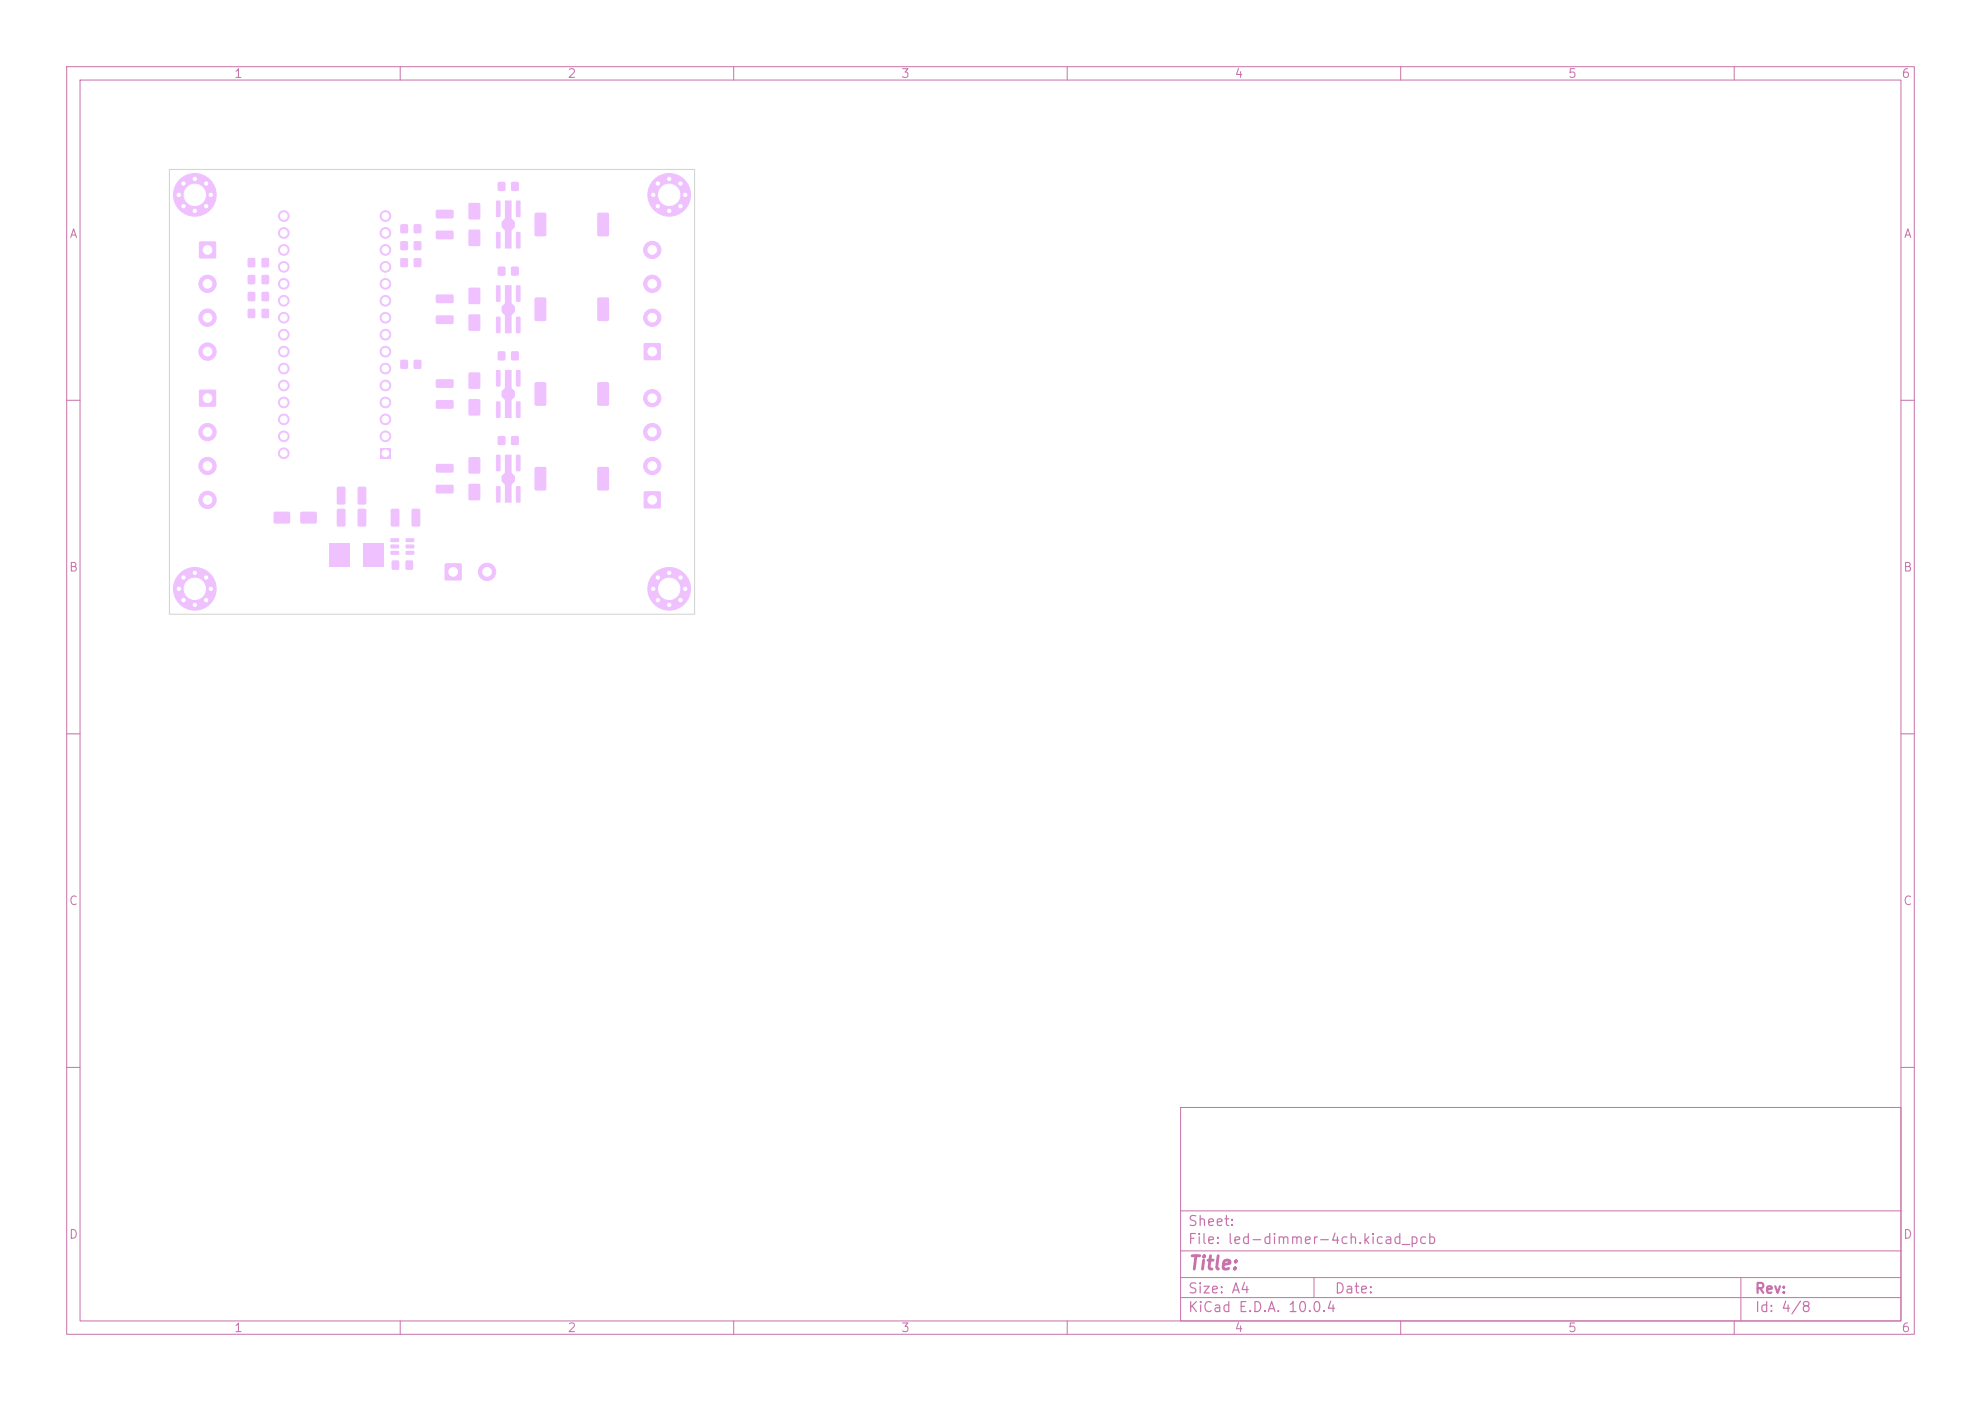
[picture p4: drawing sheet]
<svg xmlns="http://www.w3.org/2000/svg" width="297mm" height="210mm" viewBox="0 0 297 210" stroke-linecap="round" stroke-linejoin="round" font-family="sans-serif">
<defs><g id="words">
<text font-size="2" fill="#c872ab" x="178" y="190.8">Title:</text>
<g font-size="1.5" fill="#c872ab">
<text x="178" y="184.2">Sheet:</text>
<text x="178" y="186.9">File: led-dimmer-4ch.kicad_pcb</text>
<text x="178" y="197.1">KiCad E.D.A. 10.0.4</text>
<text x="178" y="194.3">Size: A4</text>
<text x="200" y="194.3">Date:</text>
<text x="263" y="194.3">Rev:</text>
<text x="263" y="197.1">Id: 4/8</text>
</g>
<g font-size="1.3" fill="#c872ab">
<text x="35" y="12">1</text>
<text x="85" y="12">2</text>
<text x="135" y="12">3</text>
<text x="185" y="12">4</text>
<text x="235" y="12">5</text>
<text x="285" y="12">6</text>
<text x="10.3" y="36">A</text>
<text x="285.4" y="36">A</text>
<text x="10.3" y="86">B</text>
<text x="285.3" y="86">B</text>
<text x="10.3" y="136">C</text>
<text x="285.3" y="136">C</text>
<text x="10.3" y="186">D</text>
<text x="285.3" y="186">D</text>
<text x="35" y="200">1</text>
<text x="85" y="200">2</text>
<text x="135" y="200">3</text>
<text x="185" y="200">4</text>
<text x="235" y="200">5</text>
<text x="285" y="200">6</text>
</g>
</g></defs>
<g fill="none" stroke="#c872ab" stroke-width=".15">
<path d="M10 10h277v190h-277zM12 12h273v186h-273zM60 10v2M110 10v2M160 10v2M210 10v2M260 10v2M10 60h2M285 60h2M10 110h2M285 110h2M10 160h2"/>
<path d="M177 166h108v32h-108zM285 160h2M60 198v2M110 198v2M160 198v2M177 194.5h108M177 191.5h108M177 187.5h108M177 181.5h108M197 191.5v3M210 198v2M260 198v2"/>
<path d="M261 191.5v6.5"/>
</g>
<g fill="#efc1ff">
<path d="M89.6 44.6h1.5l.2 .1v3.2l-.1 .2h-1.4l-.2-.1z"/>
<path d="M80.2 44.6h1.5l.2 .1v3.2l-.1 .2h-1.4l-.2-.1z"/>
<path d="M60.8 82.6h1.2l.1 .5-.1 .1h-1.1l-.1-.2z"/>
<path d="M60.8 81.7l1.2-.1 .1 .5-.1 .1h-1.1l-.1-.1z"/>
<path d="M60.8 80.7h1.2l.1 .5-.1 .1h-1.1l-.1-.2z"/>
<path d="M58.6 80.7h1.2v.5l-.1 .1h-1.1l-.1-.2z"/>
<path d="M58.6 81.7l1.2-.1v.5l-.1 .1h-1.1l-.1-.1z"/>
<path d="M58.6 82.6h1.2v.5l-.1 .1h-1.1l-.1-.2z"/>
<path d="M89.6 31.9h1.5l.2 .1v3.2l-.1 .2h-1.4l-.2-.1z"/>
<path d="M80.2 31.9h1.5l.2 .1v3.2l-.1 .2h-1.4l-.2-.1z"/>
<path d="M60.1 54h1v1.2h-1z"/>
<path d="M62.1 54h1v1.2h-1z"/>
<path d="M96.6 51.5h2.4v2.4h-2.4z"/>
</g>
<g fill="#efc1ff" stroke="#efc1ff" stroke-width=".15">
<circle cx="97.8" cy="47.6" r="1.3"/>
<circle cx="97.8" cy="42.5" r="1.3"/>
<circle cx="97.8" cy="37.5" r="1.3"/>
</g>
<g fill="#efc1ff">
<path d="M50.6 73l1-.1 .2 .2v2.3l-.1 .2h-1l-.2-.1z"/>
<path d="M53.7 73l1-.1 .2 .2v2.3l-.1 .2h-.9l-.3-.1z"/>
<path d="M74.4 72.9h.5l.1 .1v2.2l-.1 .1-.4 .1-.1-.2z"/>
<path d="M75.7 68.2h1v2.7l.5 .5v.8l-.5 .5v2.7h-1v-2.7l-.5-.5v-.8l.5-.5z"/>
<path d="M77.4 72.9h.5l.1 .1v2.2l-.1 .1-.4 .1-.1-.2z"/>
<path d="M77.4 68.2h.5l.1 .1v2.2l-.1 .1-.4 .1-.1-.2z"/>
<path d="M74.4 68.2h.5l.1 .1v2.2l-.1 .1-.4 .1-.1-.2z"/>
<path d="M74.7 27.3h1v1.3h-1z"/>
<path d="M76.7 27.3h1v1.3h-1z"/>
<path d="M50.6 76.3l1-.1 .2 .2v2.3l-.1 .2h-1l-.2-.1z"/>
<path d="M53.7 76.3l1-.1 .2 .2v2.3l-.1 .2h-.9l-.3-.1z"/>
<path d="M70.3 43.2h1.6v2.3h-1.6z"/>
<path d="M70.3 47.2h1.6v2.3h-1.6z"/>
<path d="M74.4 34.8h.5l.1 .1v2.2l-.1 .1-.4 .1-.1-.2z"/>
<path d="M75.7 30.1h1v2.7l.5 .5v.8l-.5 .5v2.7h-1v-2.7l-.5-.5v-.8l.5-.5z"/>
<path d="M77.4 34.8h.5l.1 .1v2.2l-.1 .1-.4 .1-.1-.2z"/>
<path d="M77.4 30.1h.5l.1 .1v2.2l-.1 .1-.4 .1-.1-.2z"/>
<path d="M74.4 30.1h.5l.1 .1v2.2l-.1 .1-.4 .1-.1-.2z"/>
<path d="M74.7 65.4h1v1.3h-1z"/>
<path d="M76.7 65.4h1v1.3h-1z"/>
<path d="M29.9 36.2h2.4v2.5h-2.4z"/>
</g>
<g fill="#efc1ff" stroke="#efc1ff" stroke-width=".15">
<circle cx="31.1" cy="42.5" r="1.3"/>
<circle cx="31.1" cy="47.6" r="1.3"/>
<circle cx="31.1" cy="52.7" r="1.3"/>
</g>
<g fill="#efc1ff">
<path d="M37.2 38.7h1v1.3h-1z"/>
<path d="M39.3 38.7h1v1.3h-1z"/>
<path d="M65.4 69.6l2.5-.1 .1 .3v.9l-.2 .2-2.3-.1-.2-.2z"/>
<path d="M65.4 72.7h2.5l.1 .2v.9l-.2 .2h-2.3l-.2-.3z"/>
<path d="M96.6 73.7h2.4v2.5h-2.4z"/>
</g>
<g fill="#efc1ff" stroke="#efc1ff" stroke-width=".15">
<circle cx="97.8" cy="69.8" r="1.3"/>
<circle cx="97.8" cy="64.8" r="1.3"/>
<circle cx="97.8" cy="59.7" r="1.3"/>
</g>
<g fill="#efc1ff">
<path d="M65.4 44.2l2.5-.1 .1 .3v.9l-.2 .2-2.3-.1-.2-.2z"/>
<path d="M65.4 47.3h2.5l.1 .2v.9l-.2 .2h-2.3l-.2-.3z"/>
</g>
<g fill="#efc1ff" stroke="#efc1ff" stroke-width=".15">
<circle cx="97.9" cy="29.2" r=".4"/>
<circle cx="98.6" cy="27.5" r=".4"/>
<circle cx="98.6" cy="30.9" r=".4"/>
<circle cx="100.3" cy="26.8" r=".4"/>
<circle cx="100.3" cy="29.2" r="3.2"/>
<circle cx="100.3" cy="31.6" r=".4"/>
<circle cx="102" cy="27.5" r=".4"/>
<circle cx="102" cy="30.9" r=".4"/>
<circle cx="102.7" cy="29.2" r=".4"/>
<circle cx="26.8" cy="29.2" r=".4"/>
<circle cx="27.5" cy="27.5" r=".4"/>
<circle cx="27.5" cy="30.9" r=".4"/>
<circle cx="29.2" cy="26.8" r=".4"/>
<circle cx="29.2" cy="29.2" r="3.2"/>
<circle cx="29.2" cy="31.6" r=".4"/>
<circle cx="30.9" cy="27.5" r=".4"/>
<circle cx="30.9" cy="30.9" r=".4"/>
<circle cx="31.6" cy="29.2" r=".4"/>
</g>
<g fill="#efc1ff">
<path d="M41.1 76.8h2.3v1.6h-2.3z"/>
<path d="M45.1 76.8h2.3v1.6h-2.3z"/>
</g>
<g fill="#efc1ff" stroke="#efc1ff" stroke-width=".15">
<circle cx="97.9" cy="88.3" r=".4"/>
<circle cx="98.6" cy="86.6" r=".4"/>
<circle cx="98.6" cy="90" r=".4"/>
<circle cx="100.3" cy="85.9" r=".4"/>
<circle cx="100.3" cy="88.3" r="3.2"/>
<circle cx="100.3" cy="90.7" r=".4"/>
<circle cx="102" cy="86.6" r=".4"/>
<circle cx="102" cy="90" r=".4"/>
<circle cx="102.7" cy="88.3" r=".4"/>
</g>
<path d="M66.7 84.5h2.5v2.5h-2.5z" fill="#efc1ff"/>
<circle cx="73" cy="85.7" r="1.3" fill="#efc1ff" stroke="#efc1ff" stroke-width=".15"/>
<g fill="#efc1ff">
<path d="M70.3 30.5h1.6v2.3h-1.6z"/>
<path d="M70.3 34.5h1.6v2.3h-1.6z"/>
<path d="M60.1 33.7h1v1.2h-1z"/>
<path d="M62.1 33.7h1v1.2h-1z"/>
<path d="M37.2 43.8h1v1.3h-1z"/>
<path d="M39.3 43.8h1v1.3h-1z"/>
<path d="M70.3 55.9h1.6v2.3h-1.6z"/>
<path d="M70.3 59.9h1.6v2.3h-1.6z"/>
<path d="M65.4 31.5l2.5-.1 .1 .3v.9l-.2 .2-2.3-.1-.2-.2z"/>
<path d="M65.4 34.6h2.5l.1 .2v.9l-.2 .2h-2.3l-.2-.3z"/>
<path d="M58.8 84.1h1v1.3h-1z"/>
<path d="M60.8 84.1h1.1v1.3h-1.1z"/>
<path d="M37.2 41.3h1v1.3h-1z"/>
<path d="M39.3 41.3h1v1.3h-1z"/>
<path d="M89.6 57.3h1.5l.2 .1v3.2l-.1 .2h-1.4l-.2-.1z"/>
<path d="M80.2 57.3h1.5l.2 .1v3.2l-.1 .2h-1.4l-.2-.1z"/>
<path d="M54.5 81.4h3v3.5h-3z"/>
<path d="M49.5 81.4h3v3.5h-3z"/>
<path d="M74.7 40h1v1.3h-1z"/>
<path d="M76.7 40h1v1.3h-1z"/>
<path d="M61.8 76.3l1-.1 .2 .2v2.3l-.1 .2h-1l-.2-.1z"/>
<path d="M58.6 76.3l1-.1 .3 .2v2.3l-.2 .2h-.9l-.2-.1z"/>
<path d="M37.2 46.3h1v1.3h-1z"/>
<path d="M39.3 46.3h1v1.3h-1z"/>
<path d="M70.3 68.6h1.6v2.3h-1.6z"/>
<path d="M70.3 72.6h1.6v2.3h-1.6z"/>
<path d="M65.4 56.9l2.5-.1 .1 .3v.9l-.2 .2-2.3-.1-.2-.2z"/>
<path d="M65.4 60h2.5l.1 .2v.9l-.2 .2h-2.3l-.2-.3z"/>
<path d="M89.6 70h1.5l.2 .1v3.2l-.1 .2h-1.4l-.2-.1z"/>
<path d="M80.2 70h1.5l.2 .1v3.2l-.1 .2h-1.4l-.2-.1z"/>
<path d="M74.4 47.5h.5l.1 .1v2.2l-.1 .1-.4 .1-.1-.2z"/>
<path d="M75.7 42.8h1v2.7l.5 .5v.8l-.5 .5v2.7h-1v-2.7l-.5-.5v-.8l.5-.5z"/>
<path d="M77.4 47.5h.5l.1 .1v2.2l-.1 .1-.4 .1-.1-.2z"/>
<path d="M77.4 42.8h.5l.1 .1v2.2l-.1 .1-.4 .1-.1-.2z"/>
<path d="M74.4 42.8h.5l.1 .1v2.2l-.1 .1-.4 .1-.1-.2z"/>
<path d="M74.4 60.2h.5l.1 .1v2.2l-.1 .1-.4 .1-.1-.2z"/>
<path d="M75.7 55.5h1v2.7l.5 .5v.8l-.5 .5v2.7h-1v-2.7l-.5-.5v-.8l.5-.5z"/>
<path d="M77.4 60.2h.5l.1 .1v2.2l-.1 .1-.4 .1-.1-.2z"/>
<path d="M77.4 55.5h.5l.1 .1v2.2l-.1 .1-.4 .1-.1-.2z"/>
<path d="M74.4 55.5h.5l.1 .1v2.2l-.1 .1-.4 .1-.1-.2z"/>
</g>
<g fill="#efc1ff" stroke="#efc1ff" stroke-width=".15">
<circle cx="26.8" cy="88.3" r=".4"/>
<circle cx="27.5" cy="86.6" r=".4"/>
<circle cx="27.5" cy="90" r=".4"/>
<circle cx="29.2" cy="85.9" r=".4"/>
<circle cx="29.2" cy="88.3" r="3.2"/>
<circle cx="29.2" cy="90.7" r=".4"/>
<circle cx="30.9" cy="86.6" r=".4"/>
<circle cx="30.9" cy="90" r=".4"/>
<circle cx="31.6" cy="88.3" r=".4"/>
</g>
<g fill="#efc1ff">
<path d="M60.1 36.2h1v1.3h-1z"/>
<path d="M62.1 36.2h1v1.3h-1z"/>
<path d="M57 67.1h1.6v1.6h-1.6z"/>
</g>
<g fill="#efc1ff" stroke="#efc1ff" stroke-width=".15">
<circle cx="57.8" cy="65.4" r=".8"/>
<circle cx="57.8" cy="62.9" r=".8"/>
<circle cx="57.8" cy="60.3" r=".8"/>
<circle cx="57.8" cy="57.8" r=".8"/>
<circle cx="57.8" cy="55.2" r=".8"/>
<circle cx="57.8" cy="52.7" r=".8"/>
<circle cx="57.8" cy="50.2" r=".8"/>
<circle cx="57.8" cy="47.6" r=".8"/>
<circle cx="57.8" cy="45.1" r=".8"/>
<circle cx="57.8" cy="42.5" r=".8"/>
<circle cx="57.8" cy="40" r=".8"/>
<circle cx="57.8" cy="37.5" r=".8"/>
<circle cx="57.8" cy="34.9" r=".8"/>
<circle cx="57.8" cy="32.4" r=".8"/>
<circle cx="42.5" cy="32.4" r=".8"/>
<circle cx="42.5" cy="34.9" r=".8"/>
<circle cx="42.5" cy="37.5" r=".8"/>
<circle cx="42.5" cy="40" r=".8"/>
<circle cx="42.5" cy="42.5" r=".8"/>
<circle cx="42.5" cy="45.1" r=".8"/>
<circle cx="42.5" cy="47.6" r=".8"/>
<circle cx="42.5" cy="50.2" r=".8"/>
<circle cx="42.5" cy="52.7" r=".8"/>
<circle cx="42.5" cy="55.2" r=".8"/>
<circle cx="42.5" cy="57.8" r=".8"/>
<circle cx="42.5" cy="60.3" r=".8"/>
<circle cx="42.5" cy="62.9" r=".8"/>
<circle cx="42.5" cy="65.4" r=".8"/>
<circle cx="42.5" cy="67.9" r=".8"/>
</g>
<g fill="#efc1ff">
<path d="M74.7 52.7h1v1.3h-1z"/>
<path d="M76.7 52.7h1v1.3h-1z"/>
<path d="M60.1 38.7h1v1.3h-1z"/>
<path d="M62.1 38.7h1v1.3h-1z"/>
<path d="M29.9 58.5h2.4v2.4h-2.4z"/>
</g>
<g fill="#efc1ff" stroke="#efc1ff" stroke-width=".15">
<circle cx="31.1" cy="64.8" r="1.3"/>
<circle cx="31.1" cy="69.8" r="1.3"/>
<circle cx="31.1" cy="74.9" r="1.3"/>
</g>
<path d="M25.4 25.4h78.7v66.7h-78.7z" fill="none" stroke="#d0d2cd" stroke-width=".15"/>
<g fill="#fff" stroke="#fff" stroke-width=".15">
<circle cx="97.8" cy="52.7" r=".65"/>
<circle cx="97.8" cy="47.6" r=".65"/>
<circle cx="97.8" cy="42.5" r=".65"/>
<circle cx="97.8" cy="37.5" r=".65"/>
<circle cx="31.1" cy="37.5" r=".65"/>
<circle cx="31.1" cy="42.5" r=".65"/>
<circle cx="31.1" cy="47.6" r=".65"/>
<circle cx="31.1" cy="52.7" r=".65"/>
<circle cx="97.8" cy="74.9" r=".65"/>
<circle cx="97.8" cy="69.8" r=".65"/>
<circle cx="97.8" cy="64.8" r=".65"/>
<circle cx="97.8" cy="59.7" r=".65"/>
<circle cx="97.9" cy="29.2" r=".25"/>
<circle cx="98.6" cy="27.5" r=".25"/>
<circle cx="98.6" cy="30.9" r=".25"/>
<circle cx="100.3" cy="26.8" r=".25"/>
<circle cx="100.3" cy="29.2" r="1.6"/>
<circle cx="100.3" cy="31.6" r=".25"/>
<circle cx="102" cy="27.5" r=".25"/>
<circle cx="102" cy="30.9" r=".25"/>
<circle cx="102.7" cy="29.2" r=".25"/>
<circle cx="26.8" cy="29.2" r=".25"/>
<circle cx="27.5" cy="27.5" r=".25"/>
<circle cx="27.5" cy="30.9" r=".25"/>
<circle cx="29.2" cy="26.8" r=".25"/>
<circle cx="29.2" cy="29.2" r="1.6"/>
<circle cx="29.2" cy="31.6" r=".25"/>
<circle cx="30.9" cy="27.5" r=".25"/>
<circle cx="30.9" cy="30.9" r=".25"/>
<circle cx="31.6" cy="29.2" r=".25"/>
<circle cx="97.9" cy="88.3" r=".25"/>
<circle cx="98.6" cy="86.6" r=".25"/>
<circle cx="98.6" cy="90" r=".25"/>
<circle cx="100.3" cy="85.9" r=".25"/>
<circle cx="100.3" cy="88.3" r="1.6"/>
<circle cx="100.3" cy="90.7" r=".25"/>
<circle cx="102" cy="86.6" r=".25"/>
<circle cx="102" cy="90" r=".25"/>
<circle cx="102.7" cy="88.3" r=".25"/>
<circle cx="67.9" cy="85.7" r=".65"/>
<circle cx="73" cy="85.7" r=".65"/>
<circle cx="26.8" cy="88.3" r=".25"/>
<circle cx="27.5" cy="86.6" r=".25"/>
<circle cx="27.5" cy="90" r=".25"/>
<circle cx="29.2" cy="85.9" r=".25"/>
<circle cx="29.2" cy="88.3" r="1.6"/>
<circle cx="29.2" cy="90.7" r=".25"/>
<circle cx="30.9" cy="86.6" r=".25"/>
<circle cx="30.9" cy="90" r=".25"/>
<circle cx="31.6" cy="88.3" r=".25"/>
<circle cx="57.8" cy="67.9" r=".5"/>
<circle cx="57.8" cy="65.4" r=".5"/>
<circle cx="57.8" cy="62.9" r=".5"/>
<circle cx="57.8" cy="60.3" r=".5"/>
<circle cx="57.8" cy="57.8" r=".5"/>
<circle cx="57.8" cy="55.2" r=".5"/>
<circle cx="57.8" cy="52.7" r=".5"/>
<circle cx="57.8" cy="50.2" r=".5"/>
<circle cx="57.8" cy="47.6" r=".5"/>
<circle cx="57.8" cy="45.1" r=".5"/>
<circle cx="57.8" cy="42.5" r=".5"/>
<circle cx="57.8" cy="40" r=".5"/>
<circle cx="57.8" cy="37.5" r=".5"/>
<circle cx="57.8" cy="34.9" r=".5"/>
<circle cx="57.8" cy="32.4" r=".5"/>
<circle cx="42.5" cy="32.4" r=".5"/>
<circle cx="42.5" cy="34.9" r=".5"/>
<circle cx="42.5" cy="37.5" r=".5"/>
<circle cx="42.5" cy="40" r=".5"/>
<circle cx="42.5" cy="42.5" r=".5"/>
<circle cx="42.5" cy="45.1" r=".5"/>
<circle cx="42.5" cy="47.6" r=".5"/>
<circle cx="42.5" cy="50.2" r=".5"/>
<circle cx="42.5" cy="52.7" r=".5"/>
<circle cx="42.5" cy="55.2" r=".5"/>
<circle cx="42.5" cy="57.8" r=".5"/>
<circle cx="42.5" cy="60.3" r=".5"/>
<circle cx="42.5" cy="62.9" r=".5"/>
<circle cx="42.5" cy="65.4" r=".5"/>
<circle cx="42.5" cy="67.9" r=".5"/>
<circle cx="31.1" cy="59.7" r=".65"/>
<circle cx="31.1" cy="64.8" r=".65"/>
<circle cx="31.1" cy="69.8" r=".65"/>
<circle cx="31.1" cy="74.9" r=".65"/>
</g>
<use href="#words"/>
</svg>
